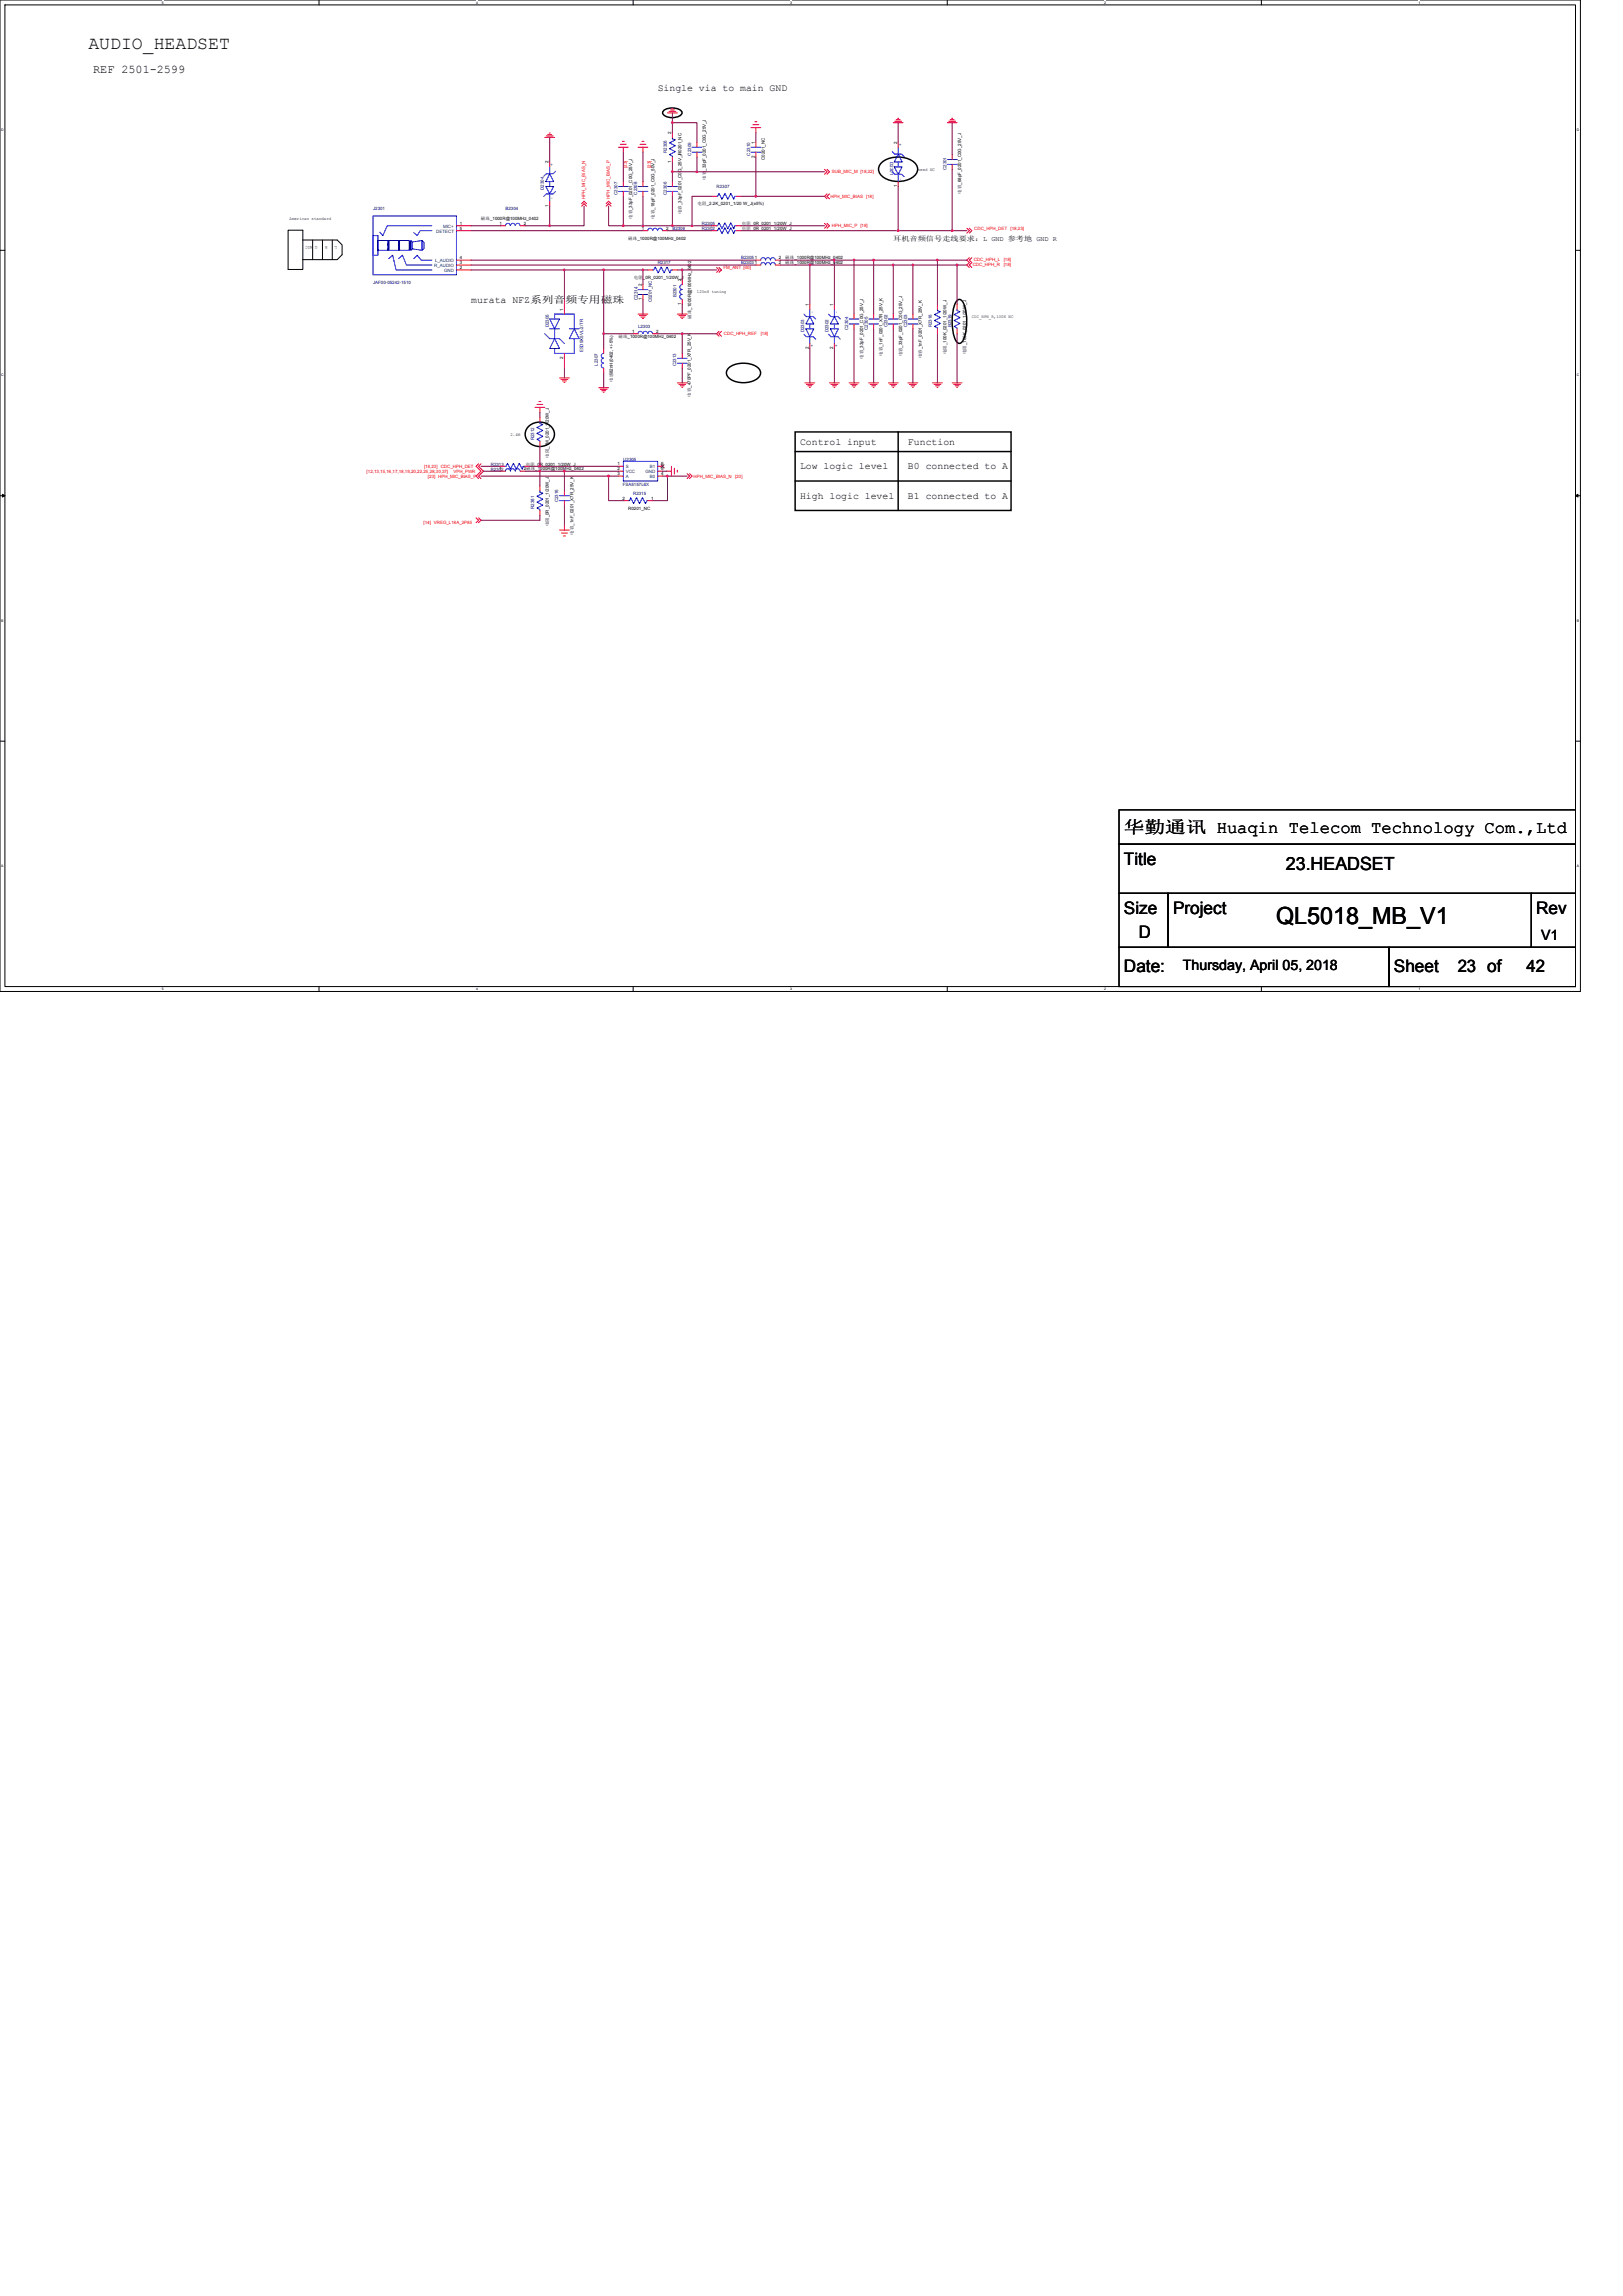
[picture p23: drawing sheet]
<svg xmlns="http://www.w3.org/2000/svg" width="210mm" height="297mm" viewBox="0 0 210 297" stroke-linecap="round" stroke-linejoin="round" font-family="sans-serif">
<defs><g id="words">
<text font-size="3" x="165.1" y="119.6">QL5018_MB_V1</text>
<g font-size="2.3">
<text x="11.4" y="6.3">AUDIO_HEADSET</text>
<text x="166.4" y="112.6">23.HEADSET</text>
</g>
<g font-size="2.2">
<text x="145.4" y="107.8">华勤通讯 Huaqin Telecom Technology Com.,Ltd</text>
<text x="145.4" y="111.8">Title</text>
<text x="145.4" y="118.2">Size</text>
<text x="151.8" y="118.2">Project</text>
<text x="198.8" y="118.2">Rev</text>
<text x="145.4" y="125.8">Date:</text>
<text x="147.3" y="121.4">D</text>
<text x="180.3" y="125.8">Sheet</text>
<text x="188.6" y="125.8">23 of</text>
<text x="197.5" y="125.8">42</text>
</g>
<g font-size="1.8">
<text x="153" y="125.5">Thursday, April 05, 2018</text>
<text x="199.4" y="121.7">V1</text>
</g>
<text font-size="1.5" x="12.1" y="9.5">REF 2501-2599</text>
<g font-size="1.3">
<text x="85.1" y="11.8">Single via to main GND</text>
<text x="61" y="39.1">murata NFZ系列音频专用磁珠</text>
<text x="103.5" y="57.6">Control input</text>
<text x="117.5" y="57.6">Function</text>
<text x="103.5" y="60.7">Low logic level</text>
<text x="103.5" y="64.5">High logic level</text>
<text x="117.5" y="60.7">B0 connected to A</text>
<text x="117.5" y="64.5">B1 connected to A</text>
</g>
<text font-size=".9" x="115.6" y="31.2">耳机音频信号走线要求：L GND 参考地 GND R</text>
<g font-size=".6">
<text x="86.8" y="17.3" transform="rotate(-90 86.8 17.3)">2</text>
<text x="71" y="21.1" transform="rotate(-90 71 21.1)">2</text>
<text x="86.8" y="21.1" transform="rotate(-90 86.8 21.1)">1</text>
<text x="91.3" y="23.2" transform="rotate(-90 91.3 23.2)">电容</text>
<text x="91.3" y="22.1" transform="rotate(-90 91.3 22.1)">_33pF_0201_C0G_25V_J</text>
<text x="97.6" y="20.4" transform="rotate(-90 97.6 20.4)">2</text>
<text x="97.6" y="18.6" transform="rotate(-90 97.6 18.6)">1</text>
<text x="99" y="20.7" transform="rotate(-90 99 20.7)">C0201_NC</text>
<text x="116.1" y="18.6" transform="rotate(-90 116.1 18.6)">2</text>
<text x="118.7" y="22.1">need NC</text>
<text x="37.5" y="28.4">American standard</text>
<text x="59.5" y="29.7">5</text>
<text x="59.5" y="29.1">1</text>
<text x="62.2" y="28.5">磁珠_1000R@100MHz_0402</text>
<text x="64.6" y="29.1">1</text>
<text x="67.8" y="29.1">2</text>
<text x="71" y="26.8" transform="rotate(-90 71 26.8)">1</text>
<text x="81.8" y="28.3" transform="rotate(-90 81.8 28.3)">电容_33pF_0201_C0G_25V_J</text>
<text x="83.1" y="29.7">1</text>
<text x="84.7" y="28.3" transform="rotate(-90 84.7 28.3)">电容_18pF_0201_C0G_50V_J</text>
<text x="86.2" y="29.7">2</text>
<text x="88.2" y="27.7" transform="rotate(-90 88.2 27.7)">电容_33pF_0201_C0G_25V_JR0201_NC</text>
<text x="90.3" y="26.6">电阻_2.2K_0201_1/20 W_J(±5%)</text>
<text x="96" y="29.1">电阻_0R_0201_1/20W_J</text>
<text x="96" y="29.8">电阻_0R_0201_1/20W_J</text>
<text x="116.1" y="24.3" transform="rotate(-90 116.1 24.3)">1</text>
<text x="124.4" y="25" transform="rotate(-90 124.4 25)">电容_68pF_0201_C0G_25V_J</text>
<text x="41.1" y="31.9" transform="rotate(-180 41.1 31.9)">G MIC</text>
<text x="42.4" y="31.9" transform="rotate(-180 42.4 31.9)">R</text>
<text x="43.6" y="31.9" transform="rotate(-180 43.6 31.9)">L</text>
<text x="59.5" y="33.5">4</text>
<text x="59.5" y="34.1">3</text>
<text x="59.5" y="34.8">2</text>
<text x="81.3" y="31">磁珠_1000R@100MHz_0402</text>
<text x="97.7" y="34.1">1</text>
<text x="97.7" y="33.5">1</text>
<text x="100.8" y="34.1">2</text>
<text x="100.8" y="33.5">2</text>
<text x="101.6" y="34.2">磁珠_1000R@100MHz_0402</text>
<text x="101.6" y="33.6">磁珠_1000R@100MHz_0402</text>
<text x="72.9" y="40.2" transform="rotate(-90 72.9 40.2)">1</text>
<text x="82" y="36.1">电阻_0R_0201_1/20W_J</text>
<text x="83" y="38.9" transform="rotate(-90 83 38.9)">1</text>
<text x="83" y="37" transform="rotate(-90 83 37)">2</text>
<text x="88.1" y="39.5" transform="rotate(-90 88.1 39.5)">1</text>
<text x="88.1" y="36.4" transform="rotate(-90 88.1 36.4)">2</text>
<text x="89.4" y="41.2" transform="rotate(-90 89.4 41.2)">磁珠_1000R@100MHz_0402</text>
<text x="90.2" y="38">120nH tuning</text>
<text x="104.6" y="39.6" transform="rotate(-90 104.6 39.6)">1</text>
<text x="107.8" y="39.6" transform="rotate(-90 107.8 39.6)">1</text>
<text x="125.7" y="41.1">CDC_HPH_R,100K NC</text>
<text x="72.9" y="46.5" transform="rotate(-90 72.9 46.5)">2</text>
<text x="80" y="43.7">磁珠_1000R@100MHz_0402</text>
<text x="81.8" y="43">1</text>
<text x="84.9" y="43">2</text>
<text x="104.6" y="45.2" transform="rotate(-90 104.6 45.2)">2</text>
<text x="107.8" y="45.2" transform="rotate(-90 107.8 45.2)">2</text>
<text x="111.7" y="46.4" transform="rotate(-90 111.7 46.4)">电容_33pF_0201_C0G_25V_J</text>
<text x="114.2" y="46" transform="rotate(-90 114.2 46)">电容_1nF_0201_X7R_25V_K</text>
<text x="116.7" y="46.1" transform="rotate(-90 116.7 46.1)">电容_33pF_0201_C0G_25V_J</text>
<text x="119.3" y="46.4" transform="rotate(-90 119.3 46.4)">电容_1nF_0201_X7R_25V_K</text>
<text x="122.4" y="45.8" transform="rotate(-90 122.4 45.8)">电阻_100K_0201_1/20W_J</text>
<text x="125" y="45.8" transform="rotate(-90 125 45.8)">电阻_100K_0201_1/20W_J</text>
<text x="79.3" y="49.4" transform="rotate(-90 79.3 49.4)">电感82nH(0402, +/-5%)</text>
<text x="89.4" y="51.3" transform="rotate(-90 89.4 51.3)">电容_470PF_0201_X7R_25V_K</text>
<text x="66" y="56.4">2.4M</text>
<text x="71" y="59.2" transform="rotate(-90 71 59.2)">电阻_1M_0201_1/20W_J</text>
<text x="64.6" y="60.8">1</text>
<text x="67.8" y="60.8">2磁珠_1000R@100MHz_0402</text>
<text x="68" y="60.2">电阻_0R_0201_1/20W_J</text>
<text x="79.9" y="60.2">1</text>
<text x="79.9" y="60.8">2</text>
<text x="79.9" y="61.4">3</text>
<text x="80.5" y="64.6">2</text>
<text x="81.3" y="66">R0201_NC</text>
<text x="84.3" y="64.6">1</text>
<text x="85.5" y="60.8">5</text>
<text x="85.5" y="61.4">4</text>
<text x="85.5" y="60.2">6</text>
<text x="71" y="68.1" transform="rotate(-90 71 68.1)">电阻_0R_0201_1/20W_J</text>
<text x="74.2" y="69.2" transform="rotate(-90 74.2 69.2)">电容_1nF_0201_X7R_25V_K</text>
</g>
<g font-size=".6" fill="#004080">
<text x="71.6" y="21.5" transform="rotate(-90 71.6 21.5)">+</text>
<text x="116.7" y="23.2" transform="rotate(-90 116.7 23.2)">-</text>
<text x="116.7" y="18.9" transform="rotate(-90 116.7 18.9)">+</text>
<text x="57.3" y="29.5">MIC+</text>
<text x="71.6" y="25.8" transform="rotate(-90 71.6 25.8)">-</text>
<text x="56.2" y="34.6">R_AUDIO</text>
<text x="56.3" y="33.9">L_AUDIO</text>
<text x="56.5" y="30.1">DETECT</text>
<text x="57.5" y="35.2">GND</text>
<text x="105.2" y="40.4" transform="rotate(-90 105.2 40.4)">-</text>
<text x="108.4" y="40.4" transform="rotate(-90 108.4 40.4)">-</text>
<text x="105.2" y="44.9" transform="rotate(-90 105.2 44.9)">+</text>
<text x="108.4" y="44.9" transform="rotate(-90 108.4 44.9)">+</text>
<text x="81" y="60.6">S</text>
<text x="81" y="61.2">VCC</text>
<text x="81" y="61.9">A</text>
<text x="83.5" y="61.2">GND</text>
<text x="84.1" y="61.9">B0</text>
<text x="84.1" y="60.6">B1</text>
</g>
<g font-size=".6" fill="#f00">
<text x="81.1" y="21.7" transform="rotate(-90 81.1 21.7)">[23]</text>
<text x="84.2" y="21.7" transform="rotate(-90 84.2 21.7)">[23]</text>
<text x="107.6" y="22.4">SUB_MIC_M [18,22]</text>
<text x="75.7" y="25.8" transform="rotate(-90 75.7 25.8)">HPH_MIC_BIAS_N</text>
<text x="78.9" y="25.7" transform="rotate(-90 78.9 25.7)">HPH_MIC_BIAS_P</text>
<text x="107.4" y="25.6">HPH_MIC_BIAS</text>
<text x="107.6" y="29.4">HPH_MIC_P [18]</text>
<text x="112.1" y="25.6">[18]</text>
<text x="126" y="29.7">CDC_HPH_DET</text>
<text x="130.7" y="29.7">[18,23]</text>
<text x="93.6" y="34.8">FM_ANT [40]</text>
<text x="125.9" y="34.5">CDC_HPH_R</text>
<text x="126" y="33.8">CDC_HPH_L</text>
<text x="129.9" y="34.5">[18]</text>
<text x="129.9" y="33.8">[18]</text>
<text x="93.7" y="43.3">CDC_HPH_REF</text>
<text x="98.4" y="43.3">[18]</text>
<text x="47.4" y="61.2">[12,13,15,16,17,18,19,20,22,25,28,30,37]</text>
<text x="54.9" y="60.6">[18,23] CDC_HPH_DET</text>
<text x="55.4" y="61.9">[23] HPH_MIC_BIAS_P</text>
<text x="58.7" y="61.2">VPH_PWR</text>
<text x="89.7" y="61.9">HPH_MIC_BIAS_N</text>
<text x="95.1" y="61.9">[23]</text>
<text x="54.8" y="67.7">[14] VREG_L18A_2P85</text>
</g>
<g font-size=".6" fill="#000080">
<text x="86.3" y="19.8" transform="rotate(-90 86.3 19.8)">R2306</text>
<text x="89.4" y="20.1" transform="rotate(-90 89.4 20.1)">C2309</text>
<text x="97" y="20.1" transform="rotate(-90 97 20.1)">C2310</text>
<text x="115.2" y="21" transform="rotate(90 115.2 21)">D2301</text>
<text x="122.4" y="22" transform="rotate(-90 122.4 22)">C2301</text>
<text x="48.3" y="27.2">J2301</text>
<text x="65.4" y="27.2">B2304</text>
<text x="70.4" y="24.6" transform="rotate(-90 70.4 24.6)">D2304</text>
<text x="79.9" y="25.2" transform="rotate(-90 79.9 25.2)">C2307</text>
<text x="82.4" y="25.2" transform="rotate(-90 82.4 25.2)">C2308</text>
<text x="86.3" y="25.2" transform="rotate(-90 86.3 25.2)">C2306</text>
<text x="87" y="29.8">B2306</text>
<text x="90.8" y="29.1">R2305</text>
<text x="90.8" y="29.8">R2302</text>
<text x="92.7" y="24.3">R2307</text>
<text x="85.1" y="34.2">R2317</text>
<text x="95.9" y="34.2">B2303</text>
<text x="95.9" y="33.6">B2305</text>
<text x="48.3" y="36.7">JAF00-05242-1510</text>
<text x="82.5" y="38.8" transform="rotate(-90 82.5 38.8)">C2314</text>
<text x="84.3" y="39.1" transform="rotate(-90 84.3 39.1)">C0201_NC</text>
<text x="87.5" y="38.5" transform="rotate(-90 87.5 38.5)">B2301</text>
<text x="71" y="42.4" transform="rotate(-90 71 42.4)">D2305</text>
<text x="75.5" y="45.6" transform="rotate(-90 75.5 45.6)">ESD9X5VL-2/TR</text>
<text x="77.4" y="47.3" transform="rotate(-90 77.4 47.3)">L2307</text>
<text x="82.5" y="42.5">L2303</text>
<text x="87.5" y="47.4" transform="rotate(-90 87.5 47.4)">C2313</text>
<text x="104" y="43" transform="rotate(-90 104 43)">D2303</text>
<text x="107.2" y="43" transform="rotate(-90 107.2 43)">D2302</text>
<text x="109.7" y="42.7" transform="rotate(-90 109.7 42.7)">C2304</text>
<text x="112.3" y="42.7" transform="rotate(-90 112.3 42.7)">C2305</text>
<text x="114.8" y="42.4" transform="rotate(-90 114.8 42.4)">C2302</text>
<text x="117.4" y="42.4" transform="rotate(-90 117.4 42.4)">C2303</text>
<text x="120.5" y="42.4" transform="rotate(-90 120.5 42.4)">R2318</text>
<text x="123.1" y="42.4" transform="rotate(-90 123.1 42.4)">R2319</text>
<text x="69.1" y="57" transform="rotate(-90 69.1 57)">R2312</text>
<text x="80.6" y="59.6">U2305</text>
<text x="63.5" y="60.9">B2302</text>
<text x="63.5" y="60.2">R2313</text>
<text x="69.1" y="65.8" transform="rotate(-90 69.1 65.8)">R2381</text>
<text x="72.2" y="65" transform="rotate(-90 72.2 65)">C2316</text>
<text x="80.6" y="62.8">FSA5157L6X</text>
<text x="81.9" y="64.1">R2315</text>
</g>
<g font-size=".5">
<text x="21" y=".5">5</text>
<text x="61.6" y=".5">4</text>
<text x="102.2" y=".5">3</text>
<text x="142.9" y=".5">2</text>
<text x="183.5" y=".5">1</text>
<text x=".2" y="16.9">D</text>
<text x="204" y="16.9">D</text>
<text x=".2" y="48.7">C</text>
<text x="204" y="48.7">C</text>
<text x=".2" y="80.4">B</text>
<text x="204" y="80.4">B</text>
<text x=".2" y="112.2">A</text>
<text x="204" y="112.2">A</text>
<text x="21" y="128.1">5</text>
<text x="61.6" y="128.1">4</text>
<text x="102.2" y="128.1">3</text>
<text x="142.9" y="128.1">2</text>
<text x="183.5" y="128.1">1</text>
</g>
</g></defs>
<path d="M0 0h204.5v128.3h-204.5zM.6 .6h203.2v127h-203.2z" fill="none" stroke="#000" stroke-width=".13"/>
<g fill="#fff">
<path d="M21 .1h.2v.5h-.2z"/>
<path d="M21 127.7h.2v.5h-.2z"/>
</g>
<path d="M41.3 0v.6M41.3 127.6v.7" fill="none" stroke="#000" stroke-width=".13"/>
<g fill="#fff">
<path d="M61.6 .1h.2v.5h-.2z"/>
<path d="M61.6 127.7h.2v.5h-.2z"/>
</g>
<path d="M81.9 0v.6M81.9 127.6v.7" fill="none" stroke="#000" stroke-width=".13"/>
<g fill="#fff">
<path d="M102.2 .1h.3v.5h-.3z"/>
<path d="M102.2 127.7h.3v.5h-.3z"/>
</g>
<path d="M122.6 0v.6M122.6 127.6v.7" fill="none" stroke="#000" stroke-width=".13"/>
<g fill="#fff">
<path d="M142.9 .1h.2v.5h-.2z"/>
<path d="M142.9 127.7h.2v.5h-.2z"/>
</g>
<path d="M163.2 0v.6M163.2 127.6v.7" fill="none" stroke="#000" stroke-width=".13"/>
<g fill="#fff">
<path d="M183.5 .1h.3v.5h-.3z"/>
<path d="M183.5 127.7h.3v.5h-.3z"/>
<path d="M.2 16.5h.3v.5h-.3z"/>
<path d="M204 16.5h.3v.5h-.3z"/>
<path d="M.2 48.3h.3v.5h-.3z"/>
<path d="M204 48.3h.3v.5h-.3z"/>
</g>
<path d="M0 32.4h.6M203.8 32.4h.7" fill="none" stroke="#000" stroke-width=".13"/>
<g fill="#fff">
<path d="M.2 80h.3v.5h-.3z"/>
<path d="M204 80h.3v.5h-.3z"/>
</g>
<path d="M0 64.1h.6M203.8 64.1h.7" fill="none" stroke="#000" stroke-width=".13"/>
<path d="M.3 63.9l.3 .2-.3 .2zM203.8 64.1l.4-.2v.4z" fill="#000" stroke="#000" stroke-width=".13"/>
<g fill="#fff">
<path d="M.2 111.8h.2v.5h-.2z"/>
<path d="M204 111.8h.3v.5h-.3z"/>
</g>
<g fill="none" stroke="#000" stroke-width=".13">
<path d="M39.2 31.1h4.4l.7 .6v1.3l-.7 .6h-4.4M39.2 31.1v-1.3h-1.9v5.1h1.9v-1.3M39.2 31.1v2.5M40.4 31.1v2.5M41.7 31.1v2.5M43 31.1v2.5M0 95.9h.6M203.8 95.9h.7M144.8 109.2h59v6.4h-59zM144.8 104.8h59v4.4h-59zM144.8 115.6h6.3v7h-6.3zM151.1 115.6h47v7h-47z"/>
<path d="M198.1 115.6h5.7v7h-5.7zM144.8 122.6h34.9v5h-34.9zM179.7 122.6h24.1v5h-24.1z"/>
</g>
<path d="M85.8 14.3a1.98 1.98 0 0 1 2.3 0l.1 .3a1.15 1.15 0 0 1-1.2 .6 1.12 1.12 0 0 1-1.3-.6zM114 21.1a3.5 3.5 0 0 1 4.4 0 1.16 1.16 0 0 1-.4 1.9 3.5 3.5 0 0 1-4-.3 1.09 1.09 0 0 1 0-1.6zM123.9 38.8l.2-.1a1.51 1.51 0 0 1 .8 1.4 6.8 6.8 0 0 1-.3 3.9l-.2 .3-.3 .1a1.51 1.51 0 0 1-.8-1.4 6.9 6.9 0 0 1 .3-3.9zM68.5 55.1a2.07 2.07 0 0 1 3.2 .7 1.76 1.76 0 0 1-2.4 1.9 1.5 1.5 0 0 1-1.3-1 1.5 1.5 0 0 1 .5-1.6zM94.3 47.6a3.3 3.3 0 0 1 3.8 0 .89 .89 0 0 1-.3 1.5 3.3 3.3 0 0 1-3.5-.2 .83 .83 0 0 1 0-1.3zM102.9 55.9h27.9v10.1h-27.9zM102.9 58.4h27.9M116.2 55.9v10.1M102.9 62.2h27.9" fill="none" stroke="#000" stroke-width=".19"/>
<g fill="none" stroke="#f00" stroke-width=".13">
<path d="M70.5 17.8h1.3M70.7 17.6h.9M70.9 17.4h.5M71.1 17.2h.1M80 19h1.3M80.3 18.7h.7M80.5 18.3h.3M80.6 19v.7M82.6 19h1.2M82.8 18.7h.8M83.1 18.3h.2M83.2 19v.7"/>
<path d="M86.4 14.6h1.2M86.6 14.4h.8M86.7 14.2h.5M86.9 14h.2M97.2 16.5h1.2M97.4 16.1h.8M97.7 15.7h.2M97.8 16.5v.6M115.6 15.9h1.2M115.8 15.7h.8M116 15.5h.5M116.1 15.3h.2"/>
<path d="M122.6 15.9h1.2M122.7 15.7h.9M122.9 15.5h.5M123.1 15.3h.2M75.2 26.4l.4-.4 .3 .4M75.2 26.7l.4-.3 .3 .3M78.4 26.4l.3-.4 .4 .4M78.4 26.7l.3-.3 .4 .3M83.2 23.5v.6M83.2 24.8v.6M92.7 34.6l.3 .3-.3 .3M93 34.6l.3 .3-.3 .3"/>
<path d="M106.7 28.9l.3 .3-.3 .3M106.7 21.9l.3 .3-.3 .3M107 25.1l-.3 .3 .3 .3M107 28.9l.3 .3-.3 .3M107 21.9l.3 .3-.3 .3M107.3 25.1l-.3 .3 .3 .3M125.1 29.5l.3 .3-.3 .4M125.4 29.5l.3 .3-.3 .4M125.4 33.3l-.3 .4 .3 .3-.3 .3 .3 .3M125.7 33.3l-.3 .4 .3 .3-.3 .3 .3 .3M69.2 52.7h1.3M69.5 52.3h.7"/>
<path d="M69.7 51.9h.3M69.8 52.7v.6M72.4 48.9h1.3M72.6 49.1h.9M72.8 49.3h.5M73 49.5h.1M77.5 50.2h1.2M77.7 50.4h.8M77.9 50.5h.5M78 50.7h.2M82.6 40.6h1.2M82.7 40.8h.9"/>
<path d="M82.9 41h.5M83.1 41.2h.1M87.6 40.6h1.3M87.6 49.5h1.3M87.8 40.8h.9M87.8 49.7h.9M88 41h.5M88 49.9h.5M88.2 41.2h.1M88.2 50.1h.1M93 42.9l-.3 .3 .3 .3M93.3 42.9l-.3 .3 .3 .3"/>
<path d="M104.1 49.5h1.3M104.3 49.7h.9M104.5 49.9h.5M104.7 50.1h.1M107.3 49.5h1.3M107.5 49.7h.9M107.7 49.9h.5M107.9 50.1h.1M109.9 49.5h1.2M110 49.7h.9M110.2 49.9h.5M110.4 50.1h.2"/>
<path d="M112.4 49.5h1.3M112.6 49.7h.9M112.8 49.9h.5M113 50.1h.1M114.9 49.5h1.3M115.1 49.7h.9M115.3 49.9h.5M115.5 50.1h.1M117.5 49.5h1.2M117.7 49.7h.9M117.9 49.9h.5M118 50.1h.2"/>
<path d="M118.1 41.9v.6M118.1 40.6v.7M120.7 49.5h1.2M120.8 49.7h.9M121 49.9h.5M121.2 50.1h.1M123.2 49.5h1.3M123.4 49.7h.9M123.6 49.9h.5M123.8 50.1h.1M61.6 67l.3 .3-.3 .3M61.9 60l-.3 .3 .6 .7-.6 .6 .3 .3"/>
<path d="M61.9 67l.3 .3-.3 .3M62.2 60l-.3 .3 .6 .7-.6 .6 .3 .3M72.4 68.6h1.3M72.6 69h.8M72.9 69.3h.3M73 67.9v.7M73 63.5v.6M73 64.8v.6M86.2 61h.7M86.9 60.3v1.3M87.2 60.6v.7M87.6 60.8v.3"/>
<path d="M88.9 61.3l.3 .3-.3 .3M89.2 61.3l.3 .3-.3 .3"/>
</g>
<g fill="none" stroke="#00f" stroke-width=".13">
<path d="M50.3 31.1h1.3v1.3h-1.3zM82.6 24.1h1.2M82.6 24.8h1.2M83.2 24.1h.1M83.2 24.8h.1M117.5 41.9h1.2M117.5 41.3h1.2M118.1 41.9h.1M118.1 41.3h.1M72.4 64.1h1.3M72.4 64.8h1.3M73 64.1h.1"/>
<path d="M73 64.8h.1"/>
</g>
<path d="M50.2 31.1h.1v1.3h-.1z" fill="#fff"/>
<path d="M50.2 31.1h.1v1.3h-.1z" fill-rule="evenodd" fill="#00f" stroke="#00f" stroke-width=".13"/>
<path d="M48.3 30.5h.6v2.5h-.6zM48.9 31.1h1.3v1.3h-1.3z" fill="none" stroke="#00f" stroke-width=".13"/>
<path d="M51.6 31.1h.1v1.3h-.1z" fill="#fff"/>
<path d="M51.6 31.1h.1v1.3h-.1z" fill-rule="evenodd" fill="#00f" stroke="#00f" stroke-width=".13"/>
<path d="M51.7 31.1h1.3v1.3h-1.3z" fill="none" stroke="#00f" stroke-width=".13"/>
<path d="M53 31.2h.1v1.1h-.1z" fill="#fff"/>
<path d="M53 31.2h.1v1.1h-.1z" fill-rule="evenodd" fill="#00f" stroke="#00f" stroke-width=".13"/>
<g fill="none" stroke="#00f" stroke-width=".13">
<path d="M87 17.8h.1M87 17.8v.2l.4 .1-.8 .4 .8 .4-.8 .3 .8 .4-.8 .4 .4 .2v.1M89.5 19h1.3M89.5 19.7h1.3M90.2 19.7h.1M90.2 19h.1M97.2 19h1.2M97.2 19.7h1.2M97.8 19h.1M97.8 19.7h.1M115.4 19.6l.4 .3h.8l.4 .4M116.2 19.1v.8"/>
<path d="M116.2 19.9l.5 1.1h-1zM48.3 27.9h10.8v7.7h-10.8zM50.3 33.5l.5-.5 .4 1.9h4.7M51.6 33.5l.5-.5 .5 1.3h3.3M53.1 31.2h.1v1.1h-.1zM53.2 31.2l.1 .1v.9l-.1 .1M53.3 31.3l1.3-.2v1.3l-1.3-.2zM53.5 33.5l.5-.5 .5 .7h1.4M54.6 31.1l.3 .3v.7l-.3 .3zM55.9 29.2h-5.8l-.6 1.3-.4-.5M55.9 29.8h-1.5l-.4 .7-.5-.4M65.4 29.2h.1"/>
<path d="M65.4 29.2a.31 .31 0 0 1 .3-.3 .31 .31 0 0 1 .3 .3M66 29.2a.31 .31 0 0 1 .3-.3 .31 .31 0 0 1 .4 .3 .32 .32 0 0 1 .3-.3 .32 .32 0 0 1 .3 .3M67.3 29.2h.1M70.6 24.1h1l-.5 1zM71.1 22.5l.5 1h-1zM71.1 23.5v.6M71.1 21.6v.9M71.1 25.1v.9M71.9 22.2l-.3 .3h-.9l-.3 .3M71.9 24.8l-.3 .3h-.9l-.3 .3M80 24.1h1.3M80 24.8h1.3"/>
<path d="M80.6 24.1h.1M80.6 24.8h.1M82.5 38.1h1.3M82.5 37.5h1.3M83.2 38.1h.1M83.2 37.5h.1M83.8 29.8h.1M83.8 29.8a.31 .31 0 0 1 .3-.3 .31 .31 0 0 1 .3 .3M84.5 34.9h.1l.2-.4 .4 .8 .3-.8 .4 .8 .4-.8 .4 .8 .1-.4h.2M84.5 34.9h.1M84.5 29.8a.31 .31 0 0 1 .3-.3 .31 .31 0 0 1 .3 .3M85.1 29.8a.31 .31 0 0 1 .3-.3 .31 .31 0 0 1 .3 .3"/>
<path d="M85.7 29.8h.1M86.4 24.1h1.2M86.4 24.8h1.2M87 24.1h.1M87 24.8h.1M87 34.9h.1M87 20.3h.1M88.2 38.1a.31 .31 0 0 0-.3 .3 .31 .31 0 0 0 .3 .3M88.2 36.8a.32 .32 0 0 0-.3 .3 .32 .32 0 0 0 .3 .4 .31 .31 0 0 0-.3 .3 .31 .31 0 0 0 .3 .3M88.3 36.8h.1M88.3 38.7h.1M92.7 29.2h.1"/>
<path d="M92.7 25.4h.1M92.7 29.8h.1M92.7 29.2h.1l.2-.4 .4 .8 .4-.8 .4 .8 .4-.8 .3 .8 .2-.4h.1M92.7 25.4h.1l.2-.4 .4 .8 .4-.8 .4 .8 .4-.8 .3 .8 .2-.4h.1M92.7 29.8h.1l.2-.3 .4 .7 .4-.7 .4 .7 .4-.7 .3 .7 .2-.4h.1M95.2 29.2h.1M95.2 25.4h.1M95.2 29.8h.1M98.4 34.3a.31 .31 0 0 1 .3-.3 .31 .31 0 0 1 .3 .3M98.4 33.6a.31 .31 0 0 1 .3-.3 .31 .31 0 0 1 .3 .3M98.4 34.3h.1M98.4 33.7h.1"/>
<path d="M99.1 34.3a.31 .31 0 0 1 .3-.3 .31 .31 0 0 1 .3 .3 .32 .32 0 0 1 .3-.3 .32 .32 0 0 1 .3 .3M99.1 33.6a.31 .31 0 0 1 .3-.3 .31 .31 0 0 1 .3 .3 .32 .32 0 0 1 .3-.3 .32 .32 0 0 1 .3 .3M100.3 34.3h.1M100.3 33.7h.1M115.4 22.2l.4 .3h.8l.4 .4M115.7 21.6h1l-.5 .9zM116.2 21v.6M116.2 22.5v1M122.6 21.3h1.2M122.6 20.6h1.2M123.2 21.3h.1M123.2 20.6h.1"/>
<path d="M69.8 54.6h.1M69.8 57.1h.1M69.8 54.6v.2l.4 .1-.7 .4 .7 .4-.7 .4 .7 .4-.7 .3 .3 .2v.1M70.5 43.2l.6 .6h1.3l.6 .7M71.1 42.5h1.3M71.1 41.3h1.3l-.6 1.2zM71.8 43.8l.6 1.3h-1.3zM71.8 40.6h.1M71.8 40.6v.7M71.8 42.5v1.3M71.8 40.6h2.5v1.9M73.7 42.5h1.2"/>
<path d="M74.3 43.8v1.9h-2.5v-.6M74.3 42.5l.6 1.3h-1.2zM78.1 47a.31 .31 0 0 0-.3 .3 .31 .31 0 0 0 .3 .3M78.1 45.7a.32 .32 0 0 0-.3 .3 .32 .32 0 0 0 .3 .4 .31 .31 0 0 0-.3 .3 .31 .31 0 0 0 .3 .3M78.1 45.7h.1M78.1 47.6h.1M80.6 59.7h4.5v2.5h-4.5zM82.5 43.2h.1M82.6 43.2a.31 .31 0 0 1 .3-.3 .31 .31 0 0 1 .3 .3M83.2 43.2a.31 .31 0 0 1 .3-.3 .31 .31 0 0 1 .3 .3 .32 .32 0 0 1 .3-.3 .32 .32 0 0 1 .3 .3M84.5 43.2h.1M87.6 46.4h1.3"/>
<path d="M87.6 47h1.3M88.3 46.4h.1M88.3 47h.1M104 43.2l.3 .4h.9l.3 .3M104 40.6l.3 .4h.9l.3 .3M104.3 42.5h1l-.5 1.1zM104.8 41.9v.6M104.8 43.6v.8M104.8 40v1M104.8 41l.5 .9h-1zM107.2 43.2l.3 .4h.9l.3 .3M107.2 40.6l.3 .4h.9l.3 .3"/>
<path d="M107.4 42.5h1.1l-.6 1.1zM107.9 41.9v.6M107.9 43.6v.8M107.9 40v1M108 41l.5 .9h-1.1zM109.9 41.9h1.2M109.9 41.3h1.2M110.5 41.9h.1M110.5 41.3h.1M112.4 41.9h1.3M112.4 41.3h1.3M113 41.9h.1"/>
<path d="M113 41.3h.1M114.9 41.9h1.3M114.9 41.3h1.3M115.6 41.9h.1M115.6 41.3h.1M121.3 40h.1M121.3 42.5h.1M121.3 40v.2l.4 .1-.8 .4 .8 .4-.8 .4 .8 .3-.8 .4 .4 .2v.1M123.8 40h.1M123.8 42.5h.1M123.8 40v.2l.4 .1-.8 .4 .8 .4-.8 .4 .8 .3-.8 .4 .4 .2v.1M65.3 60.3h.2l.2-.4 .3 .8 .4-.8 .4 .8 .4-.8 .4 .8 .1-.4h.2"/>
<path d="M65.3 60.3h.1M65.4 61h.1M65.4 60.9a.31 .31 0 0 1 .3-.3 .31 .31 0 0 1 .3 .3M66 60.9a.31 .31 0 0 1 .3-.3 .31 .31 0 0 1 .4 .3 .32 .32 0 0 1 .3-.3 .32 .32 0 0 1 .3 .3M67.3 61h.1M67.9 60.3h.1M69.8 63.5h.1M69.8 66h.1M69.8 63.5v.2l.4 .1-.7 .4 .7 .4-.7 .4 .7 .3-.7 .4 .3 .2v.1M80.6 61.6h.1M80.6 61h.1M80.6 60.3h.1"/>
<path d="M81.3 64.8h.1M81.3 64.8h.2l.1-.4 .4 .8 .4-.8 .3 .8 .4-.8 .4 .8 .2-.4h.1M83.8 64.8h.1M85.1 60.3h.1M85.1 61h.1M85.1 61.6h.1"/>
</g>
<g fill="none" stroke="#f00" stroke-width=".13">
<path d="M87 17.1v.7M90.2 18.4v.6M90.2 19.7v.6M97.8 18.4v.6M97.8 19.7v.6M116.2 18.4v.6M59.1 29.2h1.9M59.1 34.9h1.9M59.1 34.3h1.9M59.1 33.7h1.9M59.1 29.8h1.9M64.8 29.2h.6"/>
<path d="M67.3 29.2h.6M71.1 26v.7M71.1 21v.6M73 38.7v1.9M80.6 23.5v.6M80.6 24.8v.6M83.2 38.1v.6M83.2 36.8v.7M83.2 29.8h.6M83.8 34.9h.7M85.7 29.8h.7M87 34.9h.6"/>
<path d="M87 23.5v.6M87 24.8v.6M87 20.3v.7M88.3 38.7v.7M88.3 36.2v.6M92.1 29.2h.6M92.1 25.4h.6M92.1 29.8h.6M95.2 29.2h.7M95.2 25.4h.7M95.2 29.8h.7M97.8 34.3h.6"/>
<path d="M97.8 33.7h.6M100.3 34.3h.7M100.3 33.7h.7M104.8 39.4v.6M107.9 39.4v.6M116.2 23.5v.6M121.3 39.4v.6M123.2 21.3v.6M123.2 20v.6M123.8 39.4v.6M69.8 57.1v.7M69.8 54v.6"/>
<path d="M73 45.7v1.9M78.1 47.6v.7M78.1 45.1v.6M81.9 43.2h.6M84.5 43.2h.6M88.3 45.7v.7M88.3 47v.6M104.8 44.4v.7M107.9 44.4v.7M110.5 41.9v.6M110.5 40.6v.7M113 41.9v.6"/>
<path d="M113 40.6v.7M115.6 41.9v.6M115.6 40.6v.7M121.3 42.5v.7M123.8 42.5v.7M64.7 60.3h.6M64.8 61h.6M67.3 61h.6M67.9 60.3h.6M69.8 66v.7M69.8 62.9v.6M80 60.3h.6"/>
<path d="M80 61h.6M80 61.6h.6M80.6 64.8h.7M83.8 64.8h.7M85.1 61.6h.6M85.1 61h.6M85.1 60.3h.6"/>
</g>
<path d="M85.5 60.1l.4 .4M85.9 60.1l-.4 .4" fill="none" stroke="#804000" stroke-width=".13"/>
<g fill="none" stroke="#800040" stroke-width=".13">
<path d="M71.1 17.8v3.2M80.6 19.7v3.8M83.2 19.7v3.8M87 15.9h3.2v2.5M87 15.9v1.2M87 14.6v1.3M97.8 17.1v1.3M116.2 15.9v2.5M123.2 15.9v4.1M61 34.9h12M61 33.7h36.8M61 34.3h36.8"/>
<path d="M61 29.8h22.2M61 29.2h3.8M67.9 29.2h3.2M71.1 26.7v2.5M73 34.9h5.1M73 34.9v3.8M75.6 26.7v2.5h-4.5M78.1 34.9v8.3M78.1 34.9h5.1M78.7 26.7v2.5h1.9M80.6 29.2h2.6M80.6 25.4v3.8"/>
<path d="M83.2 34.9v1.9M83.2 25.4v3.8M83.2 38.7v1.9M83.2 29.2h3.8M83.2 34.9h.6M86.4 29.8h5.7M87 29.2h2.5M87 25.4v3.8M87 21v1.2M87 22.2v1.3M87 22.2h3.2M87.6 34.9h.7"/>
<path d="M88.3 34.9v1.3M88.3 39.4v1.2M88.3 34.9h4.4M89.5 29.2h2.6M90.2 22.2h16.5M90.2 20.3v1.9M92.1 25.4h-2.6v3.8M95.9 29.2h10.8M95.9 29.8h20.3M95.9 25.4h1.9M97.8 20.3v5.1M97.8 25.4h8.9"/>
<path d="M101 34.3h3.8M101 33.7h7M104.8 34.3v5.1M104.8 34.3h10.8M107.9 33.7v5.7M108 33.7h2.5M110.5 33.7v6.9M110.5 33.7h2.5M115.6 34.3v6.3M115.6 34.3h2.5M116.2 24.1v5.7M116.2 29.8h7"/>
<path d="M121.3 33.7h-8.3v6.9M123.2 21.9v7.9M123.2 29.8h1.9M123.8 34.3h-5.7v6.3M125.1 33.7h-3.8v5.7M125.1 34.3h-1.3v5.1M69.8 57.8v2.5M69.8 53.3v.7M73 47.6v1.3M78.1 43.2v1.9M78.1 48.3v1.9M78.1 43.2h3.8"/>
<path d="M85.1 43.2h3.2M88.3 43.2h4.4M88.3 47.6v1.9M88.3 43.2v2.5M104.8 45.1v4.4M107.9 45.1v4.4M110.5 42.5v7M113 42.5v7M115.6 42.5v7M118.1 42.5v7M121.3 43.2v6.3M123.8 43.2v6.3"/>
<path d="M62.2 61.6h16.5M62.2 60.3h2.5M62.5 61h2.3M67.9 61h1.9v1.9M68.5 60.3h1.3M69.8 60.3h10.2M69.8 61h3.2M69.8 66.7v.6h-7.6M73 61v2.5M73 65.4v2.5M73 61h7M78.7 61.6v3.2h1.9"/>
<path d="M78.7 61.6h1.3M85.7 61.6h.7M85.7 61h.5M86.4 61.6h2.5M86.4 61.6v3.2h-1.9"/>
</g>
<g fill="#f0f" stroke="#f0f" stroke-width=".13">
<path d="M69.8 60.9h.1v.1h-.1z" fill-rule="evenodd"/>
<path d="M78.6 61.5h.2v.2h-.2z" fill-rule="evenodd"/>
<path d="M69.8 60.2h.1v.2h-.1z" fill-rule="evenodd"/>
<path d="M86.3 61.5h.1v.2h-.1z" fill-rule="evenodd"/>
<path d="M72.9 60.9h.2v.1h-.2z" fill-rule="evenodd"/>
<path d="M123.1 29.7h.2v.2h-.2z" fill-rule="evenodd"/>
<path d="M118 34.2h.2v.2h-.2z" fill-rule="evenodd"/>
<path d="M115.5 34.2h.1v.2h-.1z" fill-rule="evenodd"/>
<path d="M123.7 34.2h.2v.2h-.2z" fill-rule="evenodd"/>
<path d="M110.4 33.6h.2v.1h-.2z" fill-rule="evenodd"/>
<path d="M112.9 33.6h.2v.1h-.2z" fill-rule="evenodd"/>
<path d="M121.2 33.6h.2v.1h-.2z" fill-rule="evenodd"/>
<path d="M78 43.1h.2v.1h-.2z" fill-rule="evenodd"/>
<path d="M83.1 34.8h.2v.2h-.2z" fill-rule="evenodd"/>
<path d="M88.2 34.8h.1v.2h-.1z" fill-rule="evenodd"/>
<path d="M78 34.8h.2v.2h-.2z" fill-rule="evenodd"/>
<path d="M72.9 34.8h.2v.2h-.2z" fill-rule="evenodd"/>
<path d="M89.4 29.1h.2v.2h-.2z" fill-rule="evenodd"/>
<path d="M80.5 29.1h.2v.2h-.2z" fill-rule="evenodd"/>
<path d="M86.9 29.1h.2v.2h-.2z" fill-rule="evenodd"/>
<path d="M83.1 29.1h.2v.2h-.2z" fill-rule="evenodd"/>
<path d="M97.7 25.3h.2v.2h-.2z" fill-rule="evenodd"/>
<path d="M88.2 43.1h.1v.1h-.1z" fill-rule="evenodd"/>
<path d="M90.1 22.1h.1v.2h-.1z" fill-rule="evenodd"/>
<path d="M86.9 15.8h.2v.1h-.2z" fill-rule="evenodd"/>
<path d="M86.9 22.1h.2v.2h-.2z" fill-rule="evenodd"/>
<path d="M116.1 29.7h.2v.2h-.2z" fill-rule="evenodd"/>
<path d="M104.7 34.2h.1v.2h-.1z" fill-rule="evenodd"/>
<path d="M107.9 33.6h.1v.1h-.1z" fill-rule="evenodd"/>
<path d="M71 29.1h.2v.2h-.2z" fill-rule="evenodd"/>
<path d="M69.8 60.9h.1v.1h-.1z" fill-rule="evenodd"/>
<path d="M78.6 61.5h.2v.2h-.2z" fill-rule="evenodd"/>
<path d="M69.8 60.2h.1v.2h-.1z" fill-rule="evenodd"/>
<path d="M86.3 61.5h.1v.2h-.1z" fill-rule="evenodd"/>
<path d="M72.9 60.9h.2v.1h-.2z" fill-rule="evenodd"/>
<path d="M123.1 29.7h.2v.2h-.2z" fill-rule="evenodd"/>
<path d="M118 34.2h.2v.2h-.2z" fill-rule="evenodd"/>
<path d="M115.5 34.2h.1v.2h-.1z" fill-rule="evenodd"/>
<path d="M123.7 34.2h.2v.2h-.2z" fill-rule="evenodd"/>
<path d="M110.4 33.6h.2v.1h-.2z" fill-rule="evenodd"/>
<path d="M112.9 33.6h.2v.1h-.2z" fill-rule="evenodd"/>
<path d="M121.2 33.6h.2v.1h-.2z" fill-rule="evenodd"/>
<path d="M78 43.1h.2v.1h-.2z" fill-rule="evenodd"/>
<path d="M83.1 34.8h.2v.2h-.2z" fill-rule="evenodd"/>
<path d="M88.2 34.8h.1v.2h-.1z" fill-rule="evenodd"/>
<path d="M78 34.8h.2v.2h-.2z" fill-rule="evenodd"/>
<path d="M72.9 34.8h.2v.2h-.2z" fill-rule="evenodd"/>
<path d="M89.4 29.1h.2v.2h-.2z" fill-rule="evenodd"/>
<path d="M80.5 29.1h.2v.2h-.2z" fill-rule="evenodd"/>
<path d="M86.9 29.1h.2v.2h-.2z" fill-rule="evenodd"/>
<path d="M83.1 29.1h.2v.2h-.2z" fill-rule="evenodd"/>
<path d="M97.7 25.3h.2v.2h-.2z" fill-rule="evenodd"/>
<path d="M88.2 43.1h.1v.1h-.1z" fill-rule="evenodd"/>
<path d="M90.1 22.1h.1v.2h-.1z" fill-rule="evenodd"/>
<path d="M86.9 15.8h.2v.1h-.2z" fill-rule="evenodd"/>
<path d="M86.9 22.1h.2v.2h-.2z" fill-rule="evenodd"/>
<path d="M116.1 29.7h.2v.2h-.2z" fill-rule="evenodd"/>
<path d="M104.7 34.2h.1v.2h-.1z" fill-rule="evenodd"/>
<path d="M107.9 33.6h.1v.1h-.1z" fill-rule="evenodd"/>
<path d="M71 29.1h.2v.2h-.2z" fill-rule="evenodd"/>
</g>
<use href="#words"/>
</svg>
